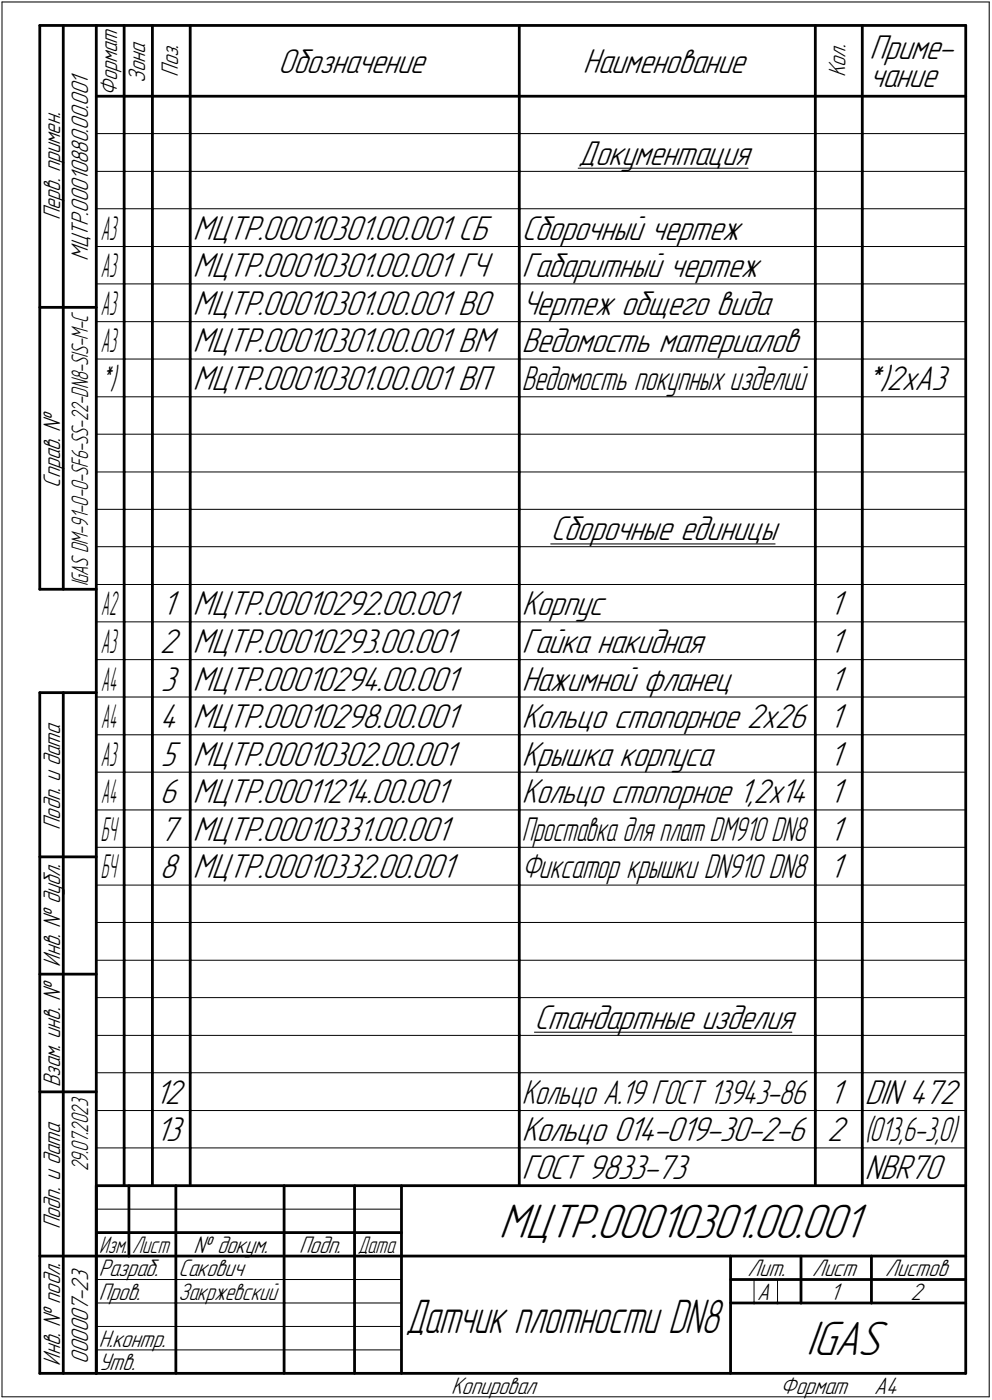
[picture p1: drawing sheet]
<svg xmlns="http://www.w3.org/2000/svg" width="211mm" height="298mm" viewBox="0 0 211 298" stroke-linecap="round" stroke-linejoin="round" font-family="sans-serif">
<defs><g id="words">
<g font-size="10.9">
<text x="106.2" y="263.5">МЦТР.00010301.00.001</text>
<text x="171.5" y="288.5">IGAS</text>
</g>
<text font-size="10.7" x="86.3" y="283.8">Датчик плотности DN8</text>
<g font-size="7.8">
<text x="59.2" y="15.5">Обозначение</text>
<text x="124" y="15.5">Наименование</text>
<text x="185" y="12.6">Приме-</text>
<text x="185" y="18.5">чание</text>
<text x="123" y="35">Документация</text>
<text x="41" y="51">МЦТР.00010301.00.001 СБ</text>
<text x="111" y="51">Сборочный чертеж</text>
<text x="41" y="59">МЦТР.00010301.00.001 ГЧ</text>
<text x="111" y="59">Габаритный чертеж</text>
<text x="41" y="67">МЦТР.00010301.00.001 ВО</text>
<text x="111" y="67">Чертеж общего вида</text>
<text x="41" y="75">МЦТР.00010301.00.001 ВМ</text>
<text x="111" y="75">Ведомость материалов</text>
<text x="41" y="83">МЦТР.00010301.00.001 ВП</text>
<text x="184" y="83">*)2xA3</text>
<text x="117.2" y="115">Сборочные единицы</text>
<text x="34.5" y="131">1</text>
<text x="41" y="131">МЦТР.00010292.00.001</text>
<text x="111" y="131">Корпус</text>
<text x="176.5" y="131">1</text>
<text x="34" y="139">2</text>
<text x="41" y="139">МЦТР.00010293.00.001</text>
<text x="111" y="139">Гайка накидная</text>
<text x="176.5" y="139">1</text>
<text x="34.2" y="147">3</text>
<text x="41" y="147">МЦТР.00010294.00.001</text>
<text x="111" y="147">Нажимной фланец</text>
<text x="176.5" y="147">1</text>
<text x="34" y="155">4</text>
<text x="41" y="155">МЦТР.00010298.00.001</text>
<text x="111" y="155">Кольцо стопорное 2х26</text>
<text x="176.5" y="155">1</text>
<text x="34.2" y="163">5</text>
<text x="41" y="163">МЦТР.00010302.00.001</text>
<text x="111" y="163">Крышка корпуса</text>
<text x="176.5" y="163">1</text>
<text x="34" y="171">6</text>
<text x="41" y="171">МЦТР.00011214.00.001</text>
<text x="111" y="171">Кольцо стопорное 1,2х14</text>
<text x="176.5" y="171">1</text>
<text x="34" y="179">7</text>
<text x="41" y="179">МЦТР.00010331.00.001</text>
<text x="176.5" y="179">1</text>
<text x="34" y="187">8</text>
<text x="41" y="187">МЦТР.00010332.00.001</text>
<text x="176.5" y="187">1</text>
<text x="113.7" y="219">Стандартные изделия</text>
<text x="33" y="235">12</text>
<text x="176.5" y="235">1</text>
<text x="184" y="235">DIN 472</text>
<text x="33.1" y="243">13</text>
<text x="111" y="243">Кольцо 014-019-30-2-6</text>
<text x="176" y="243">2</text>
<text x="111" y="251">ГОСТ 9833-73</text>
<text x="184" y="251">NBR70</text>
</g>
<text font-size="7.7" x="111" y="235">Кольцо А.19 ГОСТ 13943-86</text>
<g font-size="7.6">
<text x="111" y="83">Ведомость покупных изделий</text>
<text x="111" y="179">Проставка для плат DM910 DN8</text>
<text x="111" y="187">Фиксатор крышки DN910 DN8</text>
<text x="184" y="243">(</text>
<text x="185" y="243">013,6-3,0)</text>
</g>
<text font-size="7.5" x="21.3" y="83">*)</text>
<g font-size="7.4">
<text x="21.5" y="51">A3</text>
<text x="21.5" y="59">A3</text>
<text x="21.5" y="67">A3</text>
<text x="21.5" y="75">A3</text>
<text x="21.5" y="131">A2</text>
<text x="21.5" y="139">A3</text>
<text x="21.5" y="147">A4</text>
<text x="21.5" y="155">A4</text>
<text x="21.5" y="163">A3</text>
<text x="21.5" y="171">A4</text>
<text x="21.5" y="179">БЧ</text>
<text x="21.5" y="187">БЧ</text>
</g>
<g font-size="5.4">
<text x="30.9" y="17.7" transform="rotate(-90 30.9 17.7)">Зона</text>
<text x="37.9" y="16.4" transform="rotate(-90 37.9 16.4)">Поз.</text>
<text x="179.9" y="16.4" transform="rotate(-90 179.9 16.4)">Кол.</text>
<text x="24.9" y="20.5" transform="rotate(-90 24.9 20.5)">Формат</text>
<text x="12.8" y="46.9" transform="rotate(-90 12.8 46.9)">Перв. примен.</text>
<text x="18.8" y="55.7" transform="rotate(-90 18.8 55.7)">МЦТР.00010880.00.001</text>
<text x="12.8" y="103.8" transform="rotate(-90 12.8 103.8)">Справ. №</text>
<text x="12.8" y="176.7" transform="rotate(-90 12.8 176.7)">Подп. и дата</text>
<text x="12.8" y="205.8" transform="rotate(-90 12.8 205.8)">Инв. № дубл.</text>
<text x="12.8" y="231.6" transform="rotate(-90 12.8 231.6)">Взам. инв. №</text>
<text x="12.8" y="261.7" transform="rotate(-90 12.8 261.7)">Подп. и дата</text>
<text x="41.2" y="266.8">№ докум.</text>
<text x="63.6" y="266.8">Подп.</text>
<text x="21" y="271.8">Разраб.</text>
<text x="38" y="271.8">Сакович</text>
<text x="159.1" y="271.8">Лит.</text>
<text x="172.8" y="271.8">Лист</text>
<text x="188.3" y="271.8">Листов</text>
<text x="21" y="276.8">Пров.</text>
<text x="38" y="276.8">Закржевский</text>
<text x="161.1" y="276.8">А</text>
<text x="176.6" y="276.8">1</text>
<text x="193.8" y="276.8">2</text>
<text x="21" y="286.8">Н.контр.</text>
<text x="12.8" y="290.8" transform="rotate(-90 12.8 290.8)">Инв. № подл.</text>
<text x="18.8" y="290.4" transform="rotate(-90 18.8 290.4)">000007-23</text>
<text x="21" y="291.8">Утв.</text>
<text x="96" y="296.8">Копировал</text>
<text x="166" y="296.8">Формат</text>
<text x="186" y="296.8">A4</text>
</g>
<g font-size="5.3">
<text x="18.8" y="124.9" transform="rotate(-90 18.8 124.9)">I</text>
<text x="18.8" y="124.3" transform="rotate(-90 18.8 124.3)">GAS DM-91-0-0-SF6-SS-22-DN8-SIS-M-C</text>
<text x="18.8" y="249.4" transform="rotate(-90 18.8 249.4)">29.07.2023</text>
<text x="21.1" y="266.8">Изм.</text>
<text x="28.1" y="266.8">Лист</text>
<text x="76.1" y="266.8">Дата</text>
</g>
</g></defs>
<g fill="none" stroke="#000" stroke-width=".21">
<path d="M.4 .4h210.1zM.4 .4v297zM210.5 .4v297zM20.5 28.4h5.9zM20.5 36.5h5.9zM26.4 28.4h6zM26.4 36.5h6zM32.4 28.4h8.1zM32.4 36.5h8.1zM40.5 28.4h70zM40.5 36.5h70zM110.5 28.4h63z"/>
<path d="M110.5 36.5h63zM123 35.8h36.2zM173.5 28.4h10zM173.5 36.5h10zM183.5 28.4h22zM183.5 36.5h22zM20.5 44.4h5.9zM20.5 52.5h5.9zM26.4 44.4h6zM26.4 52.5h6zM32.4 44.4h8.1zM32.4 52.5h8.1z"/>
<path d="M40.5 44.4h70zM40.5 52.5h70zM110.5 44.4h63zM110.5 52.5h63zM173.5 44.4h10zM173.5 52.5h10zM183.5 44.4h22zM183.5 52.5h22zM20.5 60.5h5.9zM20.5 68.5h5.9zM20.5 76.5h5.9zM26.4 60.5h6z"/>
<path d="M26.4 68.5h6zM26.4 76.5h6zM32.4 60.5h8.1zM32.4 68.5h8.1zM32.4 76.5h8.1zM40.5 60.5h70zM40.5 68.5h70zM40.5 76.5h70zM110.5 60.5h63zM110.5 68.5h63zM110.5 76.5h63zM173.5 60.5h10z"/>
<path d="M173.5 68.5h10zM173.5 76.5h10zM183.5 60.5h22zM183.5 68.5h22zM183.5 76.5h22zM20.5 84.5h5.9zM20.5 92.5h5.9zM26.4 84.5h6zM26.4 92.5h6zM32.4 84.5h8.1zM32.4 92.5h8.1zM40.5 84.5h70z"/>
<path d="M40.5 92.5h70zM110.5 84.5h63zM110.5 92.5h63zM173.5 84.5h10zM173.5 92.5h10zM183.5 84.5h22zM183.5 92.5h22zM20.5 100.5h5.9zM20.5 108.5h5.9zM20.5 116.4h5.9zM26.4 100.5h6zM26.4 108.5h6z"/>
<path d="M26.4 116.4h6zM32.4 100.5h8.1zM32.4 108.5h8.1zM32.4 116.4h8.1zM40.5 100.5h70zM40.5 108.5h70zM40.5 116.4h70zM110.5 100.5h63zM110.5 108.5h63zM110.5 116.4h63zM117.2 115.8h47.7zM173.5 100.5h10z"/>
<path d="M173.5 108.5h10zM173.5 116.4h10zM183.5 100.5h22zM183.5 108.5h22zM183.5 116.4h22zM20.5 124.5h5.9zM20.5 132.4h5.9zM26.4 124.5h6zM26.4 132.4h6zM32.4 124.5h8.1zM32.4 132.4h8.1zM40.5 124.5h70z"/>
<path d="M40.5 132.4h70zM110.5 124.5h63zM110.5 132.4h63zM173.5 124.5h10zM173.5 132.4h10zM183.5 124.5h22zM183.5 132.4h22zM20.5 140.5h5.9zM20.5 148.4h5.9zM20.5 156.5h5.9zM26.4 140.5h6zM26.4 148.4h6z"/>
<path d="M26.4 156.5h6zM32.4 140.5h8.1zM32.4 148.4h8.1zM32.4 156.5h8.1zM40.5 140.5h70zM40.5 148.4h70zM40.5 156.5h70zM110.5 140.5h63zM110.5 148.4h63zM110.5 156.5h63zM173.5 140.5h10zM173.5 148.4h10z"/>
<path d="M173.5 156.5h10zM183.5 140.5h22zM183.5 148.4h22zM183.5 156.5h22zM20.5 164.4h5.9zM20.5 172.5h5.9zM26.4 164.4h6zM26.4 172.5h6zM32.4 164.4h8.1zM32.4 172.5h8.1zM40.5 164.4h70zM40.5 172.5h70z"/>
<path d="M110.5 164.4h63zM110.5 172.5h63zM173.5 164.4h10zM173.5 172.5h10zM183.5 164.4h22zM183.5 172.5h22zM20.5 180.4h5.9zM20.5 188.5h5.9zM20.5 196.4h5.9zM26.4 180.4h6zM26.4 188.5h6zM26.4 196.4h6z"/>
<path d="M32.4 180.4h8.1zM32.4 188.5h8.1zM32.4 196.4h8.1zM40.5 180.4h70zM40.5 188.5h70zM40.5 196.4h70zM110.5 180.4h63zM110.5 188.5h63zM110.5 196.4h63zM173.5 180.4h10zM173.5 188.5h10zM173.5 196.4h10z"/>
<path d="M183.5 180.4h22zM183.5 188.5h22zM183.5 196.4h22zM20.5 204.5h5.9zM20.5 212.4h5.9zM26.4 204.5h6zM26.4 212.4h6zM32.4 204.5h8.1zM32.4 212.4h8.1zM40.5 204.5h70zM40.5 212.4h70zM110.5 204.5h63z"/>
<path d="M110.5 212.4h63zM113.7 219.8h54.8zM173.5 204.5h10zM173.5 212.4h10zM183.5 204.5h22zM183.5 212.4h22zM20.5 220.5h5.9zM20.5 228.4h5.9zM20.5 236.5h5.9zM26.4 220.5h6zM26.4 228.4h6zM26.4 236.5h6z"/>
<path d="M32.4 220.5h8.1zM32.4 228.4h8.1zM32.4 236.5h8.1zM40.5 220.5h70zM40.5 228.4h70zM40.5 236.5h70zM110.5 220.5h63zM110.5 228.4h63zM110.5 236.5h63zM173.5 220.5h10zM173.5 228.4h10zM173.5 236.5h10z"/>
<path d="M183.5 220.5h22zM183.5 228.4h22zM183.5 236.5h22zM20.5 257.5h64.9zM20.5 244.4h5.9zM26.4 244.4h6zM32.4 244.4h8.1zM40.5 244.4h70zM110.5 244.4h63zM173.5 244.4h10zM183.5 244.4h22zM20.5 272.5h16.9z"/>
<path d="M20.5 277.5h16.9zM37.4 272.5h23.1zM37.4 277.5h23.1zM60.5 272.5h14.9zM60.5 277.5h14.9zM75.4 272.5h10zM75.4 277.5h10zM160.4 272.5v5zM165.4 272.5v5zM.4 297.4h210.1zM20.5 282.4h64.9zM20.5 287.4h64.9z"/>
</g>
<g fill="none" stroke="#000" stroke-width=".59">
<path d="M8.5 5.4v120.1zM8.5 5.4h12zM13.5 5.4v120.1zM20.5 5.4h185zM20.5 5.4v287zM26.4 5.4v15.1zM32.4 5.4v15.1zM40.5 5.4v15.1zM110.5 5.4v15.1zM173.5 5.4v15.1zM183.5 5.4v15.1zM205.5 5.4v287z"/>
<path d="M20.5 20.5h185zM26.4 20.5v7.9zM26.4 28.4v8.1zM26.4 36.5v7.9zM32.4 20.5v7.9zM32.4 28.4v8.1zM32.4 36.5v7.9zM40.5 20.5v7.9zM40.5 28.4v8.1zM40.5 36.5v7.9zM110.5 20.5v7.9zM110.5 28.4v8.1z"/>
<path d="M110.5 36.5v7.9zM173.5 20.5v7.9zM173.5 28.4v8.1zM173.5 36.5v7.9zM183.5 20.5v7.9zM183.5 28.4v8.1zM183.5 36.5v7.9zM26.4 44.4v8.1zM26.4 52.5v8zM32.4 44.4v8.1zM32.4 52.5v8zM40.5 44.4v8.1z"/>
<path d="M40.5 52.5v8zM110.5 44.4v8.1zM110.5 52.5v8zM173.5 44.4v8.1zM173.5 52.5v8zM183.5 44.4v8.1zM183.5 52.5v8zM8.5 65.4h12zM26.4 60.5v8zM26.4 68.5v8zM26.4 76.5v8zM32.4 60.5v8z"/>
<path d="M32.4 68.5v8zM32.4 76.5v8zM40.5 60.5v8zM40.5 68.5v8zM40.5 76.5v8zM110.5 60.5v8zM110.5 68.5v8zM110.5 76.5v8zM173.5 60.5v8zM173.5 68.5v8zM173.5 76.5v8zM183.5 60.5v8z"/>
<path d="M183.5 68.5v8zM183.5 76.5v8zM26.4 84.5v8zM26.4 92.5v8zM32.4 84.5v8zM32.4 92.5v8zM40.5 84.5v8zM40.5 92.5v8zM110.5 84.5v8zM110.5 92.5v8zM173.5 84.5v8zM173.5 92.5v8z"/>
<path d="M183.5 84.5v8zM183.5 92.5v8zM26.4 100.5v8zM26.4 108.5v7.9zM26.4 116.4v8.1zM32.4 100.5v8zM32.4 108.5v7.9zM32.4 116.4v8.1zM40.5 100.5v8zM40.5 108.5v7.9zM40.5 116.4v8.1zM110.5 100.5v8z"/>
<path d="M110.5 108.5v7.9zM110.5 116.4v8.1zM173.5 100.5v8zM173.5 108.5v7.9zM173.5 116.4v8.1zM183.5 100.5v8zM183.5 108.5v7.9zM183.5 116.4v8.1zM8.5 125.5h12zM26.4 124.5v7.9zM26.4 132.4v8.1zM32.4 124.5v7.9z"/>
<path d="M32.4 132.4v8.1zM40.5 124.5v7.9zM40.5 132.4v8.1zM110.5 124.5v7.9zM110.5 132.4v8.1zM173.5 124.5v7.9zM173.5 132.4v8.1zM183.5 124.5v7.9zM183.5 132.4v8.1zM8.5 147.5v144.9zM8.5 147.5h12zM13.5 147.5v144.9z"/>
<path d="M26.4 140.5v7.9zM26.4 148.4v8.1zM26.4 156.5v7.9zM32.4 140.5v7.9zM32.4 148.4v8.1zM32.4 156.5v7.9zM40.5 140.5v7.9zM40.5 148.4v8.1zM40.5 156.5v7.9zM110.5 140.5v7.9zM110.5 148.4v8.1zM110.5 156.5v7.9z"/>
<path d="M173.5 140.5v7.9zM173.5 148.4v8.1zM173.5 156.5v7.9zM183.5 140.5v7.9zM183.5 148.4v8.1zM183.5 156.5v7.9zM26.4 164.4v8.1zM26.4 172.5v7.9zM32.4 164.4v8.1zM32.4 172.5v7.9zM40.5 164.4v8.1zM40.5 172.5v7.9z"/>
<path d="M110.5 164.4v8.1zM110.5 172.5v7.9zM173.5 164.4v8.1zM173.5 172.5v7.9zM183.5 164.4v8.1zM183.5 172.5v7.9zM8.5 182.5h12zM26.4 180.4v8.1zM26.4 188.5v7.9zM26.4 196.4v8.1zM32.4 180.4v8.1zM32.4 188.5v7.9z"/>
<path d="M32.4 196.4v8.1zM40.5 180.4v8.1zM40.5 188.5v7.9zM40.5 196.4v8.1zM110.5 180.4v8.1zM110.5 188.5v7.9zM110.5 196.4v8.1zM173.5 180.4v8.1zM173.5 188.5v7.9zM173.5 196.4v8.1zM183.5 180.4v8.1zM183.5 188.5v7.9z"/>
<path d="M183.5 196.4v8.1zM8.5 207.4h12zM26.4 204.5v7.9zM26.4 212.4v8.1zM32.4 204.5v7.9zM32.4 212.4v8.1zM40.5 204.5v7.9zM40.5 212.4v8.1zM110.5 204.5v7.9zM110.5 212.4v8.1zM173.5 204.5v7.9zM173.5 212.4v8.1z"/>
<path d="M183.5 204.5v7.9zM183.5 212.4v8.1zM8.5 232.5h12zM26.4 220.5v7.9zM26.4 228.4v8.1zM26.4 236.5v7.9zM32.4 220.5v7.9zM32.4 228.4v8.1zM32.4 236.5v7.9zM40.5 220.5v7.9zM40.5 228.4v8.1zM40.5 236.5v7.9z"/>
<path d="M110.5 220.5v7.9zM110.5 228.4v8.1zM110.5 236.5v7.9zM173.5 220.5v7.9zM173.5 228.4v8.1zM173.5 236.5v7.9zM183.5 220.5v7.9zM183.5 228.4v8.1zM183.5 236.5v7.9zM20.5 252.5h185zM20.5 252.5v39.9zM26.4 244.4v8.1z"/>
<path d="M27.4 252.5v15zM32.4 244.4v8.1zM37.4 252.5v25zM40.5 244.4v8.1zM60.5 252.5v25zM75.4 252.5v25zM85.4 252.5v39.9zM110.5 244.4v8.1zM173.5 244.4v8.1zM183.5 244.4v8.1zM8.5 267.5h12zM20.5 262.5h6.9z"/>
<path d="M20.5 267.5h6.9zM27.4 262.5h10zM27.4 267.5h10zM37.4 277.5v14.9zM37.4 262.5h23.1zM37.4 267.5h23.1zM60.5 277.5v14.9zM60.5 262.5h14.9zM60.5 267.5h14.9zM75.4 277.5v14.9zM75.4 262.5h10zM75.4 267.5h10z"/>
<path d="M85.4 267.5h120.1zM155.4 267.5v24.9zM155.4 272.5h15zM155.4 277.5h5zM160.4 277.5h5zM165.4 277.5h5zM170.4 267.5v10zM170.4 272.5h35.1zM170.4 277.5h15zM185.4 267.5v10zM185.4 277.5h20.1zM8.5 292.4h12z"/>
<path d="M20.5 292.4h185z"/>
</g>
<use href="#words"/>
</svg>
